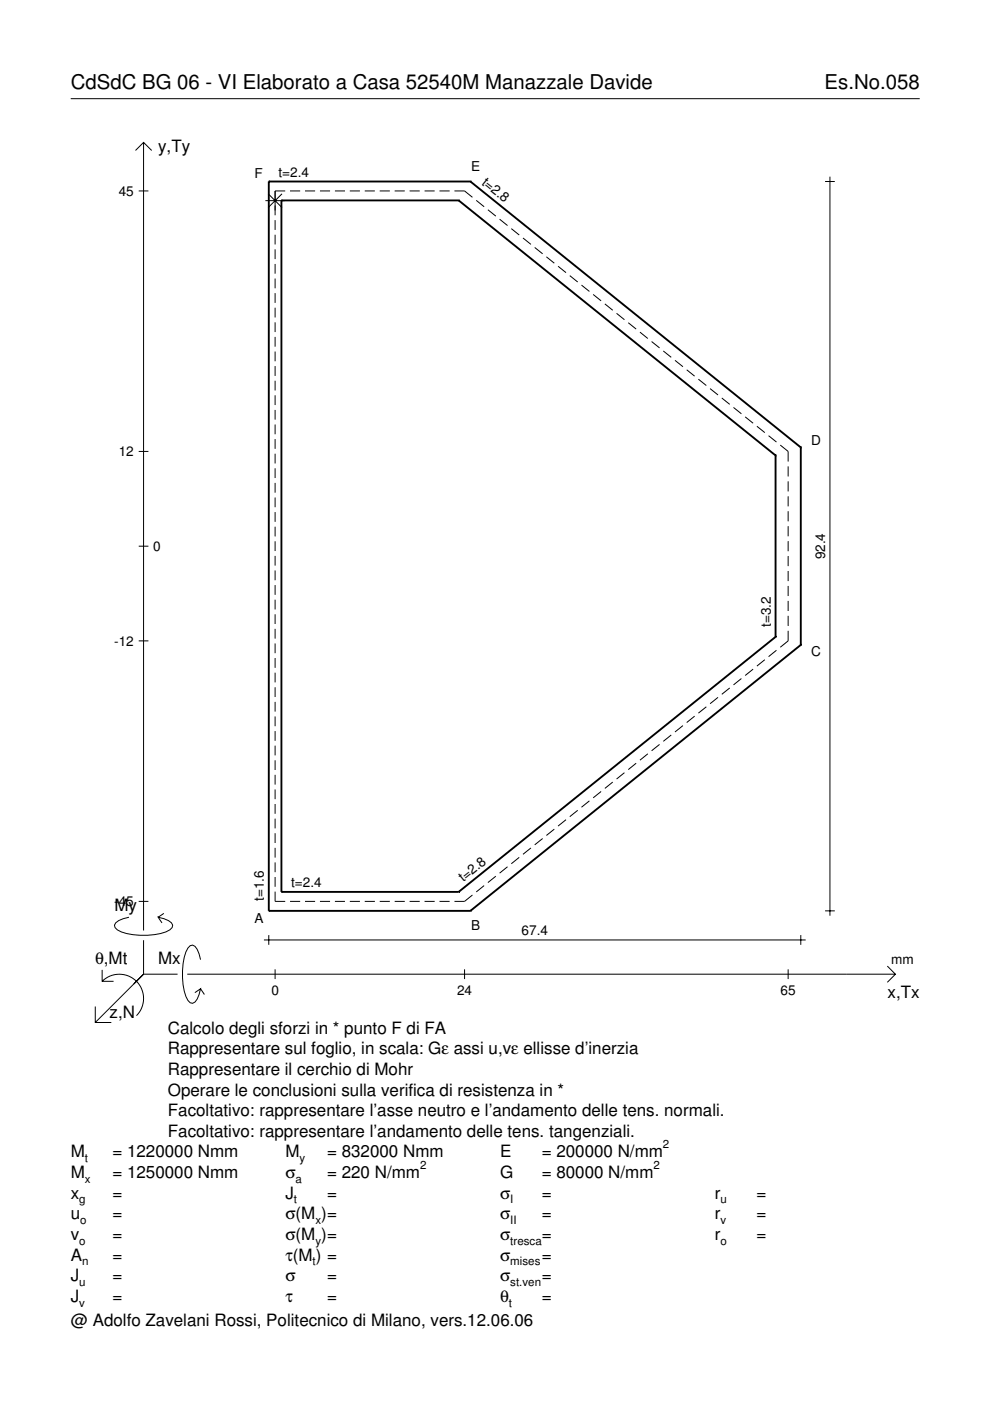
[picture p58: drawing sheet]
<svg xmlns="http://www.w3.org/2000/svg" width="210mm" height="297mm" viewBox="0 0 210 297" stroke-linecap="round" stroke-linejoin="round" font-family="sans-serif">
<defs><g id="words">
<g font-size="4.3">
<text x="15" y="18.9">CdSdC BG 06 - VI Elaborato a Casa 52540M Manazzale Davide</text>
<text x="174.8" y="18.9">Es.No.058</text>
</g>
<g font-size="3.6">
<text x="33.5" y="32.3">y,Ty</text>
<text x="24.3" y="193.2">My</text>
<text x="20.1" y="204.5">θ,Mt</text>
<text x="33.5" y="204.5">Mx</text>
<text x="23.2" y="215.8">z,N</text>
<text x="188.2" y="211.7">x,Tx</text>
<text x="35.6" y="219.2">Calcolo degli sforzi in * punto F di FA</text>
<text x="35.6" y="227.9">Rappresentare il cerchio di Mohr</text>
<text x="35.6" y="223.5">Rappresentare sul foglio, in scala: Gε assi u,vε ellisse d’inerzia</text>
<text x="35.6" y="232.3">Operare le conclusioni sulla verifica di resistenza in *</text>
<text x="35.6" y="236.7">Facoltativo: rappresentare l’asse neutro e l’andamento delle tens. normali.</text>
<text x="15" y="245.4">M</text>
<text x="23.8" y="245.4">= 1220000 Nmm</text>
<text x="35.6" y="241">Facoltativo: rappresentare l’andamento delle tens. tangenziali.</text>
<text x="60.5" y="245.4">M</text>
<text x="69.3" y="245.4">= 832000 Nmm</text>
<text x="106" y="245.4">E</text>
<text x="114.9" y="245.4">= 200000 N/mm</text>
<text x="15" y="249.8">M</text>
<text x="23.8" y="249.8">= 1250000 Nmm</text>
<text x="60.5" y="249.8">σ</text>
<text x="69.3" y="249.8">= 220 N/mm</text>
<text x="106" y="249.8">G</text>
<text x="114.9" y="249.8">= 80000 N/mm</text>
<text x="15" y="254.2">x</text>
<text x="23.8" y="254.2">=</text>
<text x="60.5" y="254.2">J</text>
<text x="69.3" y="254.2">=</text>
<text x="106" y="254.2">σ</text>
<text x="114.9" y="254.2">=</text>
<text x="151.5" y="254.2">r</text>
<text x="160.4" y="254.2">=</text>
<text x="15" y="258.5">u</text>
<text x="15" y="262.9">v</text>
<text x="23.8" y="258.5">=</text>
<text x="23.8" y="262.9">=</text>
<text x="60.5" y="262.9">σ(M )=</text>
<text x="60.5" y="258.5">σ(M )=</text>
<text x="106" y="258.5">σ</text>
<text x="106" y="262.9">σ</text>
<text x="114.9" y="258.5">=</text>
<text x="114.9" y="262.9">=</text>
<text x="151.5" y="258.5">r</text>
<text x="151.5" y="262.9">r</text>
<text x="160.4" y="258.5">=</text>
<text x="160.4" y="262.9">=</text>
<text x="15" y="267.3">A</text>
<text x="23.8" y="267.3">=</text>
<text x="60.5" y="267.3">τ(M ) =</text>
<text x="106" y="267.3">σ</text>
<text x="114.9" y="267.3">=</text>
<text x="15" y="271.7">J</text>
<text x="23.8" y="271.7">=</text>
<text x="60.5" y="271.7">σ</text>
<text x="69.3" y="271.7">=</text>
<text x="106" y="271.7">σ</text>
<text x="114.9" y="271.7">=</text>
<text x="15" y="281.2">@ Adolfo Zavelani Rossi, Politecnico di Milano, vers.12.06.06</text>
<text x="15" y="276">J</text>
<text x="23.8" y="276">=</text>
<text x="60.5" y="276">τ</text>
<text x="69.3" y="276">=</text>
<text x="106" y="276">θ</text>
<text x="114.9" y="276">=</text>
</g>
<g font-size="2.9">
<text x="25.2" y="41.5">45</text>
<text x="53.9" y="37.7">F</text>
<text x="59" y="37.5">t=2.4</text>
<text x="99.9" y="36.2">E</text>
<text x="102" y="39" transform="rotate(39 102 39)">t=2.8</text>
<text x="172" y="94.3">D</text>
<text x="25.2" y="96.7">12</text>
<text x="32.5" y="116.8">0</text>
<text x="174.9" y="118.6" transform="rotate(-90 174.9 118.6)">92.4</text>
<text x="24.2" y="136.9">-12</text>
<text x="163.4" y="133" transform="rotate(-90 163.4 133)">t=3.2</text>
<text x="172" y="139.1">C</text>
<text x="56" y="191.1" transform="rotate(-90 56 191.1)">t=1.6</text>
<text x="61.7" y="188.1">t=2.4</text>
<text x="98.2" y="187" transform="rotate(-39 98.2 187)">t=2.8</text>
<text x="24.2" y="192.1">-45</text>
<text x="53.9" y="195.7">A</text>
<text x="99.9" y="197.2">B</text>
<text x="110.6" y="198.3">67.4</text>
<text x="189" y="204.5">mm</text>
<text x="57.5" y="210.9">0</text>
<text x="96.9" y="210.9">24</text>
<text x="165.5" y="210.9">65</text>
</g>
<g font-size="2.4">
<text x="140.6" y="243.4">2</text>
<text x="18" y="246.4">t</text>
<text x="18" y="250.8">x</text>
<text x="62.7" y="250.8">a</text>
<text x="63.5" y="246.4">y</text>
<text x="89.1" y="247.8">2</text>
<text x="138.6" y="247.8">2</text>
<text x="16.8" y="255.2">g</text>
<text x="62.3" y="255.2">t</text>
<text x="108.2" y="255.2">I</text>
<text x="152.7" y="255.2">u</text>
<text x="16.8" y="263.9">o</text>
<text x="17" y="259.5">o</text>
<text x="66.9" y="259.5">x</text>
<text x="66.9" y="263.9">y</text>
<text x="108.2" y="259.5">II</text>
<text x="108.2" y="263.9">tresca</text>
<text x="152.7" y="259.5">v</text>
<text x="152.7" y="263.9">o</text>
<text x="17.4" y="268.3">n</text>
<text x="66.3" y="268.3">t</text>
<text x="108.2" y="268.3">mises</text>
<text x="16.8" y="272.7">u</text>
<text x="108.2" y="272.7">st.ven</text>
<text x="16.8" y="277">v</text>
<text x="107.9" y="277">t</text>
</g>
</g></defs>
<g fill="none" stroke="#000" stroke-width=".21">
<path d="M15 20.9h180M28.7 31.9l1.7-1.7 1.8 1.7M30.4 30.2v167.1M174.9 38.5h2.1M176 37.5v156.7M29.4 40.5h2.1M56.3 42.5h4.1M56.9 41.1l2.9 2.9M58.3 46.7v2M58.3 49.8v2M58.3 52.9v2M58.3 56v2"/>
<path d="M58.3 59.1v2M59.8 41.1l-2.9 2.9M60.5 40.5h-2.2v5.1M61.5 40.5h2.1M64.7 40.5h2.1M67.8 40.5h2.2M71 40.5h2.1M74.2 40.5h2.1M77.3 40.5h2.2M80.5 40.5h2.1M83.7 40.5h2.1M86.8 40.5h2.2"/>
<path d="M90 40.5h2.2M93.2 40.5h2.1M96.4 40.5h2.1l1.7 1.3M101 42.5l1.6 1.3M103.4 44.5l1.7 1.3M105.9 46.5l1.7 1.3M108.4 48.5l1.7 1.3M110.9 50.5l1.7 1.3M113.4 52.5l1.6 1.3M115.8 54.5l1.7 1.3M118.3 56.5l1.7 1.3M120.8 58.4l1.7 1.4"/>
<path d="M58.3 62.2v2M58.3 65.2v2.1M58.3 68.3v2.1M58.3 71.4v2.1M58.3 74.5v2.1M58.3 77.6v2.1M123.3 60.4l1.7 1.4M125.8 62.4l1.6 1.4M128.2 64.4l1.7 1.4M130.7 66.4l1.7 1.4M133.2 68.4l1.7 1.4M135.7 70.4l1.7 1.4"/>
<path d="M138.2 72.4l1.6 1.4M140.6 74.4l1.7 1.4M143.1 76.4l1.7 1.4M145.6 78.4l1.7 1.4M29.4 95.7h2.1M58.3 80.7v2.1M58.3 83.8v2.1M58.3 86.9v2.1M58.3 90v2.1M58.3 93.1v2.1M58.3 96.2v2.1M58.3 99.3v2.1"/>
<path d="M148.1 80.4l1.7 1.3M150.6 82.4l1.6 1.3M153 84.4l1.7 1.3M155.5 86.4l1.7 1.3M158 88.4l1.7 1.3M160.5 90.4l1.7 1.3M163 92.4l1.6 1.3M165.4 94.4l1.7 1.3v2.2M167.1 98.9v2.1M29.4 115.8h2.1M58.3 102.4v2.1M58.3 105.5v2"/>
<path d="M58.3 108.6v2M58.3 111.7v2M58.3 114.8v2M58.3 117.9v2M167.1 102.1v2.1M167.1 105.2v2.2M167.1 108.4v2.1M167.1 111.6v2.1M167.1 114.7v2.2M167.1 117.9v2.1M29.4 135.9h2.1M58.3 121v2"/>
<path d="M58.3 124.1v2M58.3 127.1v2.1M58.3 130.2v2.1M58.3 133.3v2.1M58.3 136.4v2.1M58.3 139.5v2.1M162.2 139.9l-1.7 1.3M164.6 137.9l-1.6 1.3M167.1 121.1v2.1M167.1 124.2v2.2M167.1 127.4v2.1M167.1 130.6v2.1"/>
<path d="M167.1 133.7v2.2l-1.7 1.3M58.3 142.6v2.1M58.3 145.7v2.1M58.3 148.8v2.1M58.3 151.9v2.1M58.3 155v2.1M58.3 158.1v2.1M137.4 159.8l-1.7 1.4M139.8 157.8l-1.6 1.4M142.3 155.8l-1.7 1.4M144.8 153.8l-1.7 1.4M147.3 151.8l-1.7 1.4"/>
<path d="M149.8 149.9l-1.7 1.3M152.2 147.9l-1.6 1.3M154.7 145.9l-1.7 1.3M157.2 143.9l-1.7 1.3M159.7 141.9l-1.7 1.3M58.3 161.2v2.1M58.3 164.3v2.1M58.3 167.4v2M58.3 170.5v2M58.3 173.6v2M58.3 176.7v2M58.3 179.8v2"/>
<path d="M112.6 179.8l-1.7 1.3M115 177.8l-1.6 1.3M117.5 175.8l-1.7 1.3M120 173.8l-1.7 1.3M122.5 171.8l-1.7 1.4M125 169.8l-1.7 1.4M127.4 167.8l-1.6 1.4M129.9 165.8l-1.7 1.4M132.4 163.8l-1.7 1.4M134.9 161.8l-1.7 1.4M27.3 194.5a3.6 3.6 0 0 0-3 1.7l.1 .5a5.6 5.6 0 0 0 3.8 1.5 13.4 13.4 0 0 0 7.8-1l.5-.5 .1-.5a3.6 3.6 0 0 0-3.1-1.7l.8 1.2M29.4 191.1h2.1"/>
<path d="M30.4 199.3v7.3M34.7 193.7l-1.2 .8M56 199.3h114.8M57 198.3v2M58.3 189v2.1h2.2M58.3 182.9v2M58.3 186v2M61.5 191.1h2.1M64.7 191.1h2.1M67.8 191.1h2.2M71 191.1h2.1M74.2 191.1h2.1"/>
<path d="M77.3 191.1h2.2M80.5 191.1h2.1M83.7 191.1h2.1M86.8 191.1h2.2M90 191.1h2.2M93.2 191.1h2.1M100.2 189.8l-1.7 1.3h-2.1M102.6 187.8l-1.6 1.3M105.1 185.8l-1.7 1.3M107.6 183.8l-1.7 1.3M110.1 181.8l-1.7 1.3M169.8 198.3v2"/>
<path d="M174.9 193.1h2.1M20.2 213.4v3.4h3.4M21.7 208.1a5.1 5.1 0 0 1 7.2 0 5.1 5.1 0 0 1 0 7.2M21.7 205.6v2.5h2.4M30.4 206.6l-10.2 10.2M30.4 206.6h7.2M39.7 206.6h150.1M42.5 203.5a3.6 3.6 0 0 0-1.7-3.1l-.5 .1a5.7 5.7 0 0 0-1.5 3.8 13.3 13.3 0 0 0 1 7.8l.5 .5 .5 .1a3.6 3.6 0 0 0 1.7-3.1l-1.2 .9M42.5 209.6l.8 1.3M58.3 205.5v2.1M98.5 205.5v2.1M167.1 205.5v2.1"/>
<path d="M188.1 204.8l1.7 1.8-1.7 1.7"/>
</g>
<g fill="none" stroke="#000" stroke-width=".4">
<path d="M57 38.5h.1M57 38.5h42.7M57 38.5v154.6M99.7 38.5h.1M99.7 38.5l70.1 56.4M59.7 42.5h.1M59.7 42.5h37.5M59.7 42.5v146.6M97.2 42.5h.1M97.2 42.5l67.2 54.1M164.4 96.6h.1M164.4 96.6v38.4"/>
<path d="M169.8 94.9h.1M169.8 94.9v41.8M164.4 135h.1M164.4 135l-67.2 54.1M169.8 136.7h.1M169.8 136.7l-70.1 56.4M57 193.1h.1M57 193.1h42.7M59.7 189.1h.1M59.7 189.1h37.5M97.2 189.1h.1M99.7 193.1h.1"/>
</g>
<use href="#words"/>
</svg>
